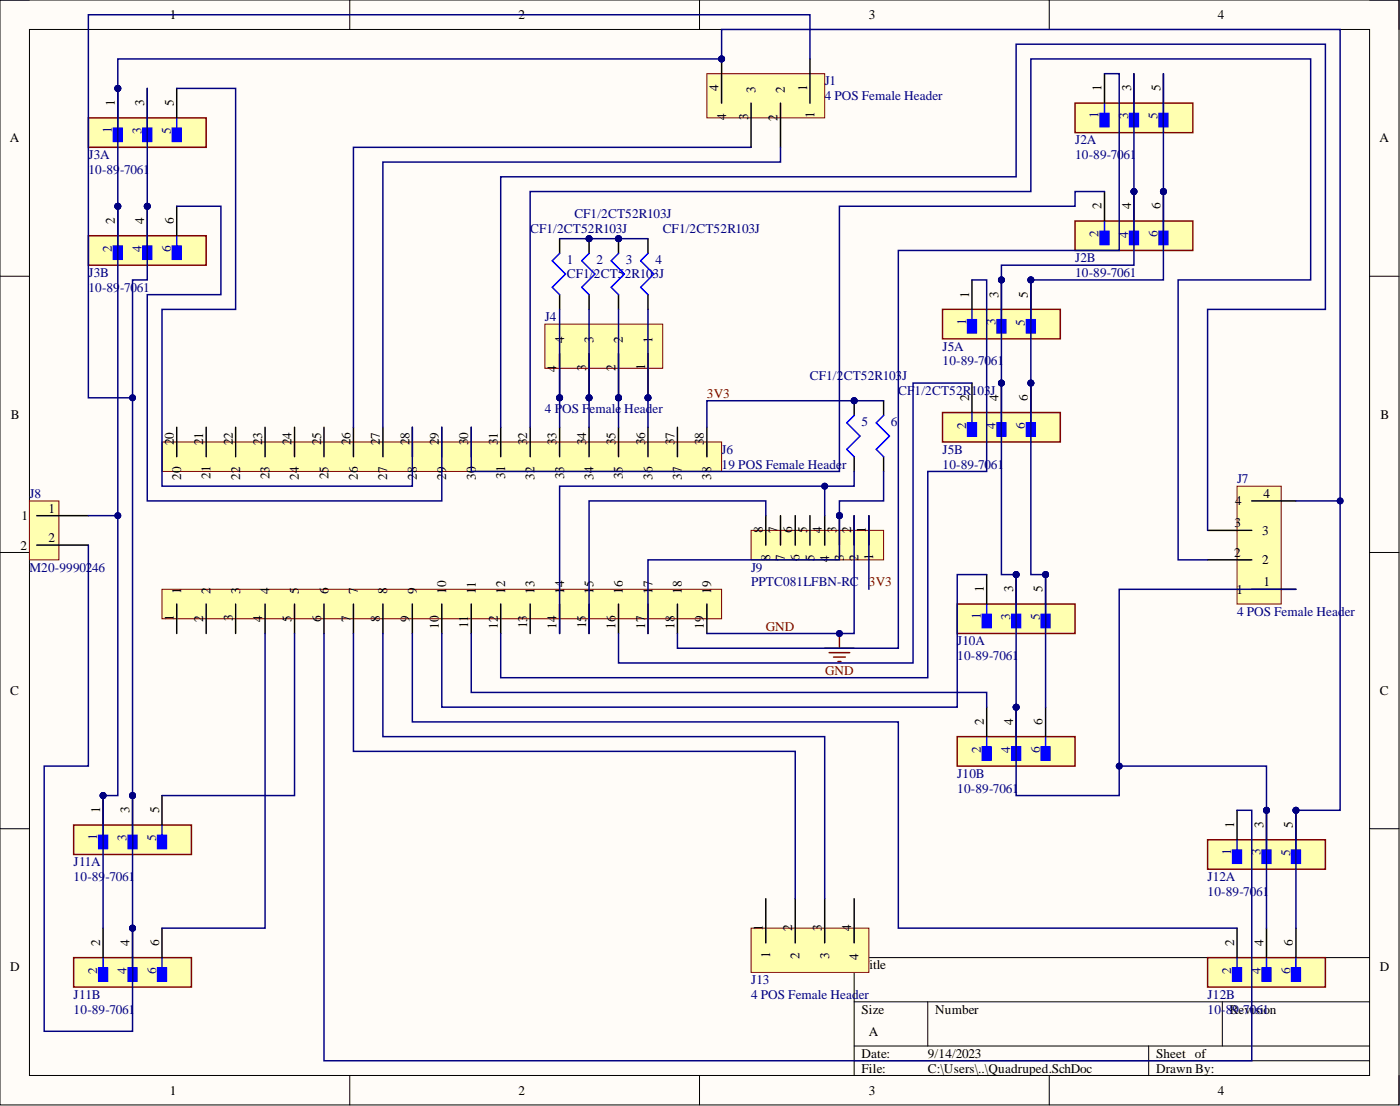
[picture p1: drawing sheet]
<svg xmlns="http://www.w3.org/2000/svg" width="241mm" height="190mm" viewBox="0 0 241 190" stroke-linecap="round" stroke-linejoin="round" font-family="sans-serif">
<defs><g id="words">
<g font-size="2.3">
<text x="29.3" y="3.3">1</text>
<text x="89.3" y="3.3">2</text>
<text x="149.8" y="3.3">3</text>
<text x="209.9" y="3.3">4</text>
<text x="123.9" y="15.7" transform="rotate(-90 123.9 15.7)">4</text>
<text x="130.2" y="16" transform="rotate(-90 130.2 16)">3</text>
<text x="135.3" y="16" transform="rotate(-90 135.3 16)">2</text>
<text x="139.1" y="15.7" transform="rotate(-90 139.1 15.7)">1</text>
<text x="189.9" y="15.7" transform="rotate(-90 189.9 15.7)">1</text>
<text x="194.9" y="15.7" transform="rotate(-90 194.9 15.7)">3</text>
<text x="200" y="15.7" transform="rotate(-90 200 15.7)">5</text>
<text x="19.8" y="18.3" transform="rotate(-90 19.8 18.3)">1</text>
<text x="24.9" y="18.3" transform="rotate(-90 24.9 18.3)">3</text>
<text x="30" y="18.3" transform="rotate(-90 30 18.3)">5</text>
<text x="125.1" y="20.6" transform="rotate(-90 125.1 20.6)">4</text>
<text x="128.9" y="20.7" transform="rotate(-90 128.9 20.7)">3</text>
<text x="134" y="20.8" transform="rotate(-90 134 20.8)">2</text>
<text x="140.4" y="20.4" transform="rotate(-90 140.4 20.4)">1</text>
<text x="1.7" y="24.5">A</text>
<text x="237.7" y="24.5">A</text>
<text x="19.8" y="38.6" transform="rotate(-90 19.8 38.6)">2</text>
<text x="24.9" y="38.6" transform="rotate(-90 24.9 38.6)">4</text>
<text x="30" y="38.6" transform="rotate(-90 30 38.6)">6</text>
<text x="189.9" y="36" transform="rotate(-90 189.9 36)">2</text>
<text x="194.9" y="36" transform="rotate(-90 194.9 36)">4</text>
<text x="200" y="36" transform="rotate(-90 200 36)">6</text>
<text x="167" y="51.3" transform="rotate(-90 167 51.3)">1</text>
<text x="172.1" y="51.3" transform="rotate(-90 172.1 51.3)">3</text>
<text x="177.2" y="51.3" transform="rotate(-90 177.2 51.3)">5</text>
<text x="97.2" y="59.1" transform="rotate(-90 97.2 59.1)">4</text>
<text x="102.3" y="59.1" transform="rotate(-90 102.3 59.1)">3</text>
<text x="107.4" y="59.1" transform="rotate(-90 107.4 59.1)">2</text>
<text x="112.4" y="59.1" transform="rotate(-90 112.4 59.1)">1</text>
<text x="95.9" y="64" transform="rotate(-90 95.9 64)">4</text>
<text x="101" y="63.9" transform="rotate(-90 101 63.9)">3</text>
<text x="106.1" y="63.9" transform="rotate(-90 106.1 63.9)">2</text>
<text x="111.2" y="63.8" transform="rotate(-90 111.2 63.8)">1</text>
<text x="167" y="69" transform="rotate(-90 167 69)">2</text>
<text x="172.1" y="69" transform="rotate(-90 172.1 69)">4</text>
<text x="177.2" y="69" transform="rotate(-90 177.2 69)">6</text>
<text x="1.9" y="72.2">B</text>
<text x="30" y="76.6" transform="rotate(-90 30 76.6)">2</text>
<text x="30" y="75.5" transform="rotate(-90 30 75.5)">0</text>
<text x="35" y="76.6" transform="rotate(-90 35 76.6)">2</text>
<text x="35" y="75.5" transform="rotate(-90 35 75.5)">1</text>
<text x="40.1" y="76.6" transform="rotate(-90 40.1 76.6)">2</text>
<text x="40.1" y="75.5" transform="rotate(-90 40.1 75.5)">2</text>
<text x="45.2" y="76.6" transform="rotate(-90 45.2 76.6)">2</text>
<text x="45.2" y="75.5" transform="rotate(-90 45.2 75.5)">3</text>
<text x="50.3" y="76.6" transform="rotate(-90 50.3 76.6)">2</text>
<text x="50.3" y="75.5" transform="rotate(-90 50.3 75.5)">4</text>
<text x="55.3" y="76.6" transform="rotate(-90 55.3 76.6)">2</text>
<text x="55.3" y="75.5" transform="rotate(-90 55.3 75.5)">5</text>
<text x="60.4" y="76.6" transform="rotate(-90 60.4 76.6)">2</text>
<text x="60.4" y="75.5" transform="rotate(-90 60.4 75.5)">6</text>
<text x="65.5" y="76.6" transform="rotate(-90 65.5 76.6)">2</text>
<text x="65.5" y="75.5" transform="rotate(-90 65.5 75.5)">7</text>
<text x="70.6" y="76.6" transform="rotate(-90 70.6 76.6)">2</text>
<text x="70.6" y="75.5" transform="rotate(-90 70.6 75.5)">8</text>
<text x="75.6" y="76.6" transform="rotate(-90 75.6 76.6)">2</text>
<text x="75.6" y="75.5" transform="rotate(-90 75.6 75.5)">9</text>
<text x="80.7" y="76.6" transform="rotate(-90 80.7 76.6)">3</text>
<text x="80.7" y="75.5" transform="rotate(-90 80.7 75.5)">0</text>
<text x="85.8" y="76.6" transform="rotate(-90 85.8 76.6)">3</text>
<text x="85.8" y="75.5" transform="rotate(-90 85.8 75.5)">1</text>
<text x="90.9" y="76.6" transform="rotate(-90 90.9 76.6)">3</text>
<text x="90.9" y="75.5" transform="rotate(-90 90.9 75.5)">2</text>
<text x="95.9" y="76.6" transform="rotate(-90 95.9 76.6)">3</text>
<text x="95.9" y="75.5" transform="rotate(-90 95.9 75.5)">3</text>
<text x="101" y="76.6" transform="rotate(-90 101 76.6)">3</text>
<text x="101" y="75.5" transform="rotate(-90 101 75.5)">4</text>
<text x="106.1" y="76.6" transform="rotate(-90 106.1 76.6)">3</text>
<text x="106.1" y="75.5" transform="rotate(-90 106.1 75.5)">5</text>
<text x="111.2" y="76.6" transform="rotate(-90 111.2 76.6)">3</text>
<text x="111.2" y="75.5" transform="rotate(-90 111.2 75.5)">6</text>
<text x="116.3" y="76.6" transform="rotate(-90 116.3 76.6)">3</text>
<text x="116.3" y="75.5" transform="rotate(-90 116.3 75.5)">7</text>
<text x="121.3" y="76.6" transform="rotate(-90 121.3 76.6)">3</text>
<text x="121.3" y="75.5" transform="rotate(-90 121.3 75.5)">8</text>
<text x="237.9" y="72.2">B</text>
<text x="31.2" y="82.6" transform="rotate(-90 31.2 82.6)">20</text>
<text x="36.3" y="82.5" transform="rotate(-90 36.3 82.5)">21</text>
<text x="41.4" y="82.6" transform="rotate(-90 41.4 82.6)">22</text>
<text x="46.4" y="82.6" transform="rotate(-90 46.4 82.6)">23</text>
<text x="51.5" y="82.6" transform="rotate(-90 51.5 82.6)">24</text>
<text x="56.6" y="82.6" transform="rotate(-90 56.6 82.6)">25</text>
<text x="61.7" y="82.6" transform="rotate(-90 61.7 82.6)">26</text>
<text x="66.8" y="82.6" transform="rotate(-90 66.8 82.6)">27</text>
<text x="71.8" y="82.6" transform="rotate(-90 71.8 82.6)">28</text>
<text x="76.9" y="82.6" transform="rotate(-90 76.9 82.6)">29</text>
<text x="82" y="82.6" transform="rotate(-90 82 82.6)">30</text>
<text x="87.1" y="82.5" transform="rotate(-90 87.1 82.5)">31</text>
<text x="92.1" y="82.6" transform="rotate(-90 92.1 82.6)">32</text>
<text x="97.2" y="82.6" transform="rotate(-90 97.2 82.6)">33</text>
<text x="102.3" y="82.6" transform="rotate(-90 102.3 82.6)">34</text>
<text x="107.4" y="82.6" transform="rotate(-90 107.4 82.6)">35</text>
<text x="112.4" y="82.6" transform="rotate(-90 112.4 82.6)">36</text>
<text x="117.5" y="82.6" transform="rotate(-90 117.5 82.6)">37</text>
<text x="122.6" y="82.6" transform="rotate(-90 122.6 82.6)">38</text>
<text x="3.7" y="89.6">1</text>
<text x="8.4" y="88.3">1</text>
<text x="212.9" y="87">4</text>
<text x="217.8" y="85.8">4</text>
<text x="3.6" y="94.7">2</text>
<text x="8.4" y="93.4">2</text>
<text x="131.5" y="91.9" transform="rotate(-90 131.5 91.9)">8</text>
<text x="134" y="91.9" transform="rotate(-90 134 91.9)">7</text>
<text x="136.6" y="91.9" transform="rotate(-90 136.6 91.9)">6</text>
<text x="139.1" y="91.9" transform="rotate(-90 139.1 91.9)">5</text>
<text x="141.6" y="91.9" transform="rotate(-90 141.6 91.9)">4</text>
<text x="144.2" y="91.9" transform="rotate(-90 144.2 91.9)">3</text>
<text x="146.7" y="91.9" transform="rotate(-90 146.7 91.9)">2</text>
<text x="149.2" y="91.9" transform="rotate(-90 149.2 91.9)">1</text>
<text x="212.7" y="95.9">2</text>
<text x="212.8" y="90.8">3</text>
<text x="217.5" y="92.1">3</text>
<text x="76.9" y="101.2" transform="rotate(-90 76.9 101.2)">0</text>
<text x="82" y="101.3" transform="rotate(-90 82 101.3)">1</text>
<text x="87.1" y="101.2" transform="rotate(-90 87.1 101.2)">2</text>
<text x="92.1" y="101.2" transform="rotate(-90 92.1 101.2)">3</text>
<text x="97.2" y="101.2" transform="rotate(-90 97.2 101.2)">4</text>
<text x="102.3" y="101.2" transform="rotate(-90 102.3 101.2)">5</text>
<text x="107.4" y="101.2" transform="rotate(-90 107.4 101.2)">6</text>
<text x="112.4" y="101.2" transform="rotate(-90 112.4 101.2)">7</text>
<text x="117.5" y="101.2" transform="rotate(-90 117.5 101.2)">8</text>
<text x="122.6" y="101.2" transform="rotate(-90 122.6 101.2)">9</text>
<text x="132.7" y="96.7" transform="rotate(-90 132.7 96.7)">8</text>
<text x="135.3" y="96.7" transform="rotate(-90 135.3 96.7)">7</text>
<text x="137.8" y="96.7" transform="rotate(-90 137.8 96.7)">6</text>
<text x="140.4" y="96.7" transform="rotate(-90 140.4 96.7)">5</text>
<text x="142.9" y="96.8" transform="rotate(-90 142.9 96.8)">4</text>
<text x="145.4" y="96.6" transform="rotate(-90 145.4 96.6)">3</text>
<text x="148" y="96.7" transform="rotate(-90 148 96.7)">2</text>
<text x="150.5" y="96.5" transform="rotate(-90 150.5 96.5)">1</text>
<text x="217.5" y="97.2">2</text>
<text x="217.8" y="101">1</text>
<text x="30" y="106.9" transform="rotate(-90 30 106.9)">1</text>
<text x="31.2" y="102.3" transform="rotate(-90 31.2 102.3)">1</text>
<text x="35" y="107.1" transform="rotate(-90 35 107.1)">2</text>
<text x="36.3" y="102.3" transform="rotate(-90 36.3 102.3)">2</text>
<text x="40.1" y="107" transform="rotate(-90 40.1 107)">3</text>
<text x="41.4" y="102.3" transform="rotate(-90 41.4 102.3)">3</text>
<text x="45.2" y="107.2" transform="rotate(-90 45.2 107.2)">4</text>
<text x="46.4" y="102.3" transform="rotate(-90 46.4 102.3)">4</text>
<text x="50.3" y="107.1" transform="rotate(-90 50.3 107.1)">5</text>
<text x="51.5" y="102.3" transform="rotate(-90 51.5 102.3)">5</text>
<text x="55.3" y="107.1" transform="rotate(-90 55.3 107.1)">6</text>
<text x="56.6" y="102.3" transform="rotate(-90 56.6 102.3)">6</text>
<text x="60.4" y="107.1" transform="rotate(-90 60.4 107.1)">7</text>
<text x="61.7" y="102.3" transform="rotate(-90 61.7 102.3)">7</text>
<text x="65.5" y="107.1" transform="rotate(-90 65.5 107.1)">8</text>
<text x="66.8" y="102.3" transform="rotate(-90 66.8 102.3)">8</text>
<text x="70.6" y="107.1" transform="rotate(-90 70.6 107.1)">9</text>
<text x="71.8" y="102.3" transform="rotate(-90 71.8 102.3)">9</text>
<text x="76.9" y="102.3" transform="rotate(-90 76.9 102.3)">1</text>
<text x="82" y="102.3" transform="rotate(-90 82 102.3)">1</text>
<text x="87.1" y="102.3" transform="rotate(-90 87.1 102.3)">1</text>
<text x="92.1" y="102.3" transform="rotate(-90 92.1 102.3)">1</text>
<text x="97.2" y="102.3" transform="rotate(-90 97.2 102.3)">1</text>
<text x="102.3" y="102.3" transform="rotate(-90 102.3 102.3)">1</text>
<text x="107.4" y="102.3" transform="rotate(-90 107.4 102.3)">1</text>
<text x="112.4" y="102.3" transform="rotate(-90 112.4 102.3)">1</text>
<text x="117.5" y="102.3" transform="rotate(-90 117.5 102.3)">1</text>
<text x="122.6" y="102.3" transform="rotate(-90 122.6 102.3)">1</text>
<text x="169.6" y="102" transform="rotate(-90 169.6 102)">1</text>
<text x="174.6" y="102" transform="rotate(-90 174.6 102)">3</text>
<text x="179.7" y="102" transform="rotate(-90 179.7 102)">5</text>
<text x="213.1" y="102.3">1</text>
<text x="75.6" y="108.3" transform="rotate(-90 75.6 108.3)">10</text>
<text x="80.7" y="108.1" transform="rotate(-90 80.7 108.1)">11</text>
<text x="85.8" y="108.3" transform="rotate(-90 85.8 108.3)">12</text>
<text x="90.9" y="108.2" transform="rotate(-90 90.9 108.2)">13</text>
<text x="95.9" y="108.3" transform="rotate(-90 95.9 108.3)">14</text>
<text x="101" y="108.2" transform="rotate(-90 101 108.2)">15</text>
<text x="106.1" y="108.3" transform="rotate(-90 106.1 108.3)">16</text>
<text x="111.2" y="108.3" transform="rotate(-90 111.2 108.3)">17</text>
<text x="116.3" y="108.3" transform="rotate(-90 116.3 108.3)">18</text>
<text x="121.3" y="108.3" transform="rotate(-90 121.3 108.3)">19</text>
<text x="1.8" y="119.7">C</text>
<text x="237.8" y="119.7">C</text>
<text x="169.6" y="124.8" transform="rotate(-90 169.6 124.8)">2</text>
<text x="174.6" y="124.8" transform="rotate(-90 174.6 124.8)">4</text>
<text x="179.7" y="124.8" transform="rotate(-90 179.7 124.8)">6</text>
<text x="17.3" y="140.1" transform="rotate(-90 17.3 140.1)">1</text>
<text x="22.3" y="140.1" transform="rotate(-90 22.3 140.1)">3</text>
<text x="27.4" y="140.1" transform="rotate(-90 27.4 140.1)">5</text>
<text x="212.7" y="142.6" transform="rotate(-90 212.7 142.6)">1</text>
<text x="217.8" y="142.6" transform="rotate(-90 217.8 142.6)">3</text>
<text x="222.9" y="142.6" transform="rotate(-90 222.9 142.6)">5</text>
<text x="131.5" y="160.4" transform="rotate(-90 131.5 160.4)">1</text>
<text x="136.6" y="160.4" transform="rotate(-90 136.6 160.4)">2</text>
<text x="141.6" y="160.4" transform="rotate(-90 141.6 160.4)">3</text>
<text x="146.7" y="160.4" transform="rotate(-90 146.7 160.4)">4</text>
<text x="1.8" y="167.3">D</text>
<text x="17.3" y="162.9" transform="rotate(-90 17.3 162.9)">2</text>
<text x="22.3" y="162.9" transform="rotate(-90 22.3 162.9)">4</text>
<text x="27.4" y="162.9" transform="rotate(-90 27.4 162.9)">6</text>
<text x="132.7" y="165" transform="rotate(-90 132.7 165)">1</text>
<text x="137.8" y="165.2" transform="rotate(-90 137.8 165.2)">2</text>
<text x="142.9" y="165.1" transform="rotate(-90 142.9 165.1)">3</text>
<text x="148" y="165.3" transform="rotate(-90 148 165.3)">4</text>
<text x="148.5" y="167">T</text>
<text x="149.8" y="167">itle</text>
<text x="212.7" y="162.9" transform="rotate(-90 212.7 162.9)">2</text>
<text x="217.8" y="162.9" transform="rotate(-90 217.8 162.9)">4</text>
<text x="222.9" y="162.9" transform="rotate(-90 222.9 162.9)">6</text>
<text x="237.8" y="167.3">D</text>
<text x="148.5" y="174.6">Size</text>
<text x="149.8" y="178.4">A</text>
<text x="161.2" y="174.6">Number</text>
<text x="148.5" y="182.2">Date:</text>
<text x="148.5" y="184.7">File:</text>
<text x="159.9" y="182.2">9/14/2023</text>
<text x="159.9" y="184.7">C:\Users\..\Quadruped.SchDoc</text>
<text x="199.3" y="182.2">Sheet of</text>
<text x="199.3" y="184.7">Drawn By:</text>
<text x="29.3" y="188.5">1</text>
<text x="89.3" y="188.5">2</text>
<text x="149.8" y="188.5">3</text>
<text x="209.9" y="188.5">4</text>
</g>
<g font-size="2.3" fill="#000080">
<text x="142.1" y="14.7">J1</text>
<text x="142.1" y="17.3">4 POS Female Header</text>
<text x="19.3" y="22.9" transform="rotate(-90 19.3 22.9)">1</text>
<text x="24.4" y="23" transform="rotate(-90 24.4 23)">3</text>
<text x="29.4" y="23.1" transform="rotate(-90 29.4 23.1)">5</text>
<text x="189.4" y="20.4" transform="rotate(-90 189.4 20.4)">1</text>
<text x="194.4" y="20.5" transform="rotate(-90 194.4 20.5)">3</text>
<text x="199.5" y="20.6" transform="rotate(-90 199.5 20.6)">5</text>
<text x="15.2" y="27.4">J3A</text>
<text x="15.2" y="29.9">10-89</text>
<text x="20.7" y="29.9">-7061</text>
<text x="185.3" y="24.9">J2A</text>
<text x="185.3" y="27.4">10-89-7061</text>
<text x="91.4" y="40.1">CF1/2CT52R103J</text>
<text x="99" y="37.6">CF1/2CT52R103J</text>
<text x="114.2" y="40.1">CF1/2CT52R103J</text>
<text x="189.4" y="40.9" transform="rotate(-90 189.4 40.9)">2</text>
<text x="194.4" y="40.9" transform="rotate(-90 194.4 40.9)">4</text>
<text x="199.5" y="40.9" transform="rotate(-90 199.5 40.9)">6</text>
<text x="15.2" y="47.7">J3B</text>
<text x="19.3" y="43.4" transform="rotate(-90 19.3 43.4)">2</text>
<text x="24.4" y="43.5" transform="rotate(-90 24.4 43.5)">4</text>
<text x="29.4" y="43.4" transform="rotate(-90 29.4 43.4)">6</text>
<text x="97.7" y="45.4">1</text>
<text x="97.7" y="48">CF1/2CT52R103J</text>
<text x="102.8" y="45.4">2</text>
<text x="107.9" y="45.4">3</text>
<text x="113" y="45.4">4</text>
<text x="185.3" y="45.2">J2B</text>
<text x="185.3" y="47.7">10-89-7061</text>
<text x="15.2" y="50.2">10-89</text>
<text x="20.7" y="50.2">-7061</text>
<text x="93.9" y="55.3">J4</text>
<text x="166.5" y="55.9" transform="rotate(-90 166.5 55.9)">1</text>
<text x="171.6" y="56" transform="rotate(-90 171.6 56)">3</text>
<text x="176.7" y="56.1" transform="rotate(-90 176.7 56.1)">5</text>
<text x="139.6" y="65.5">CF1/2CT52R103</text>
<text x="155.5" y="65.5">J</text>
<text x="162.4" y="60.4">J5A</text>
<text x="162.4" y="62.9">10-89-7061</text>
<text x="93.9" y="71.1">4 POS Female</text>
<text x="107.6" y="71.1">Header</text>
<text x="154.8" y="68">CF1/2CT52R103</text>
<text x="170.7" y="68">J</text>
<text x="148.5" y="73.3">5</text>
<text x="153.6" y="73.3">6</text>
<text x="166.5" y="73.8" transform="rotate(-90 166.5 73.8)">2</text>
<text x="171.6" y="73.9" transform="rotate(-90 171.6 73.9)">4</text>
<text x="176.7" y="73.8" transform="rotate(-90 176.7 73.8)">6</text>
<text x="124.4" y="78.2">J6</text>
<text x="124.4" y="80.7">19 POS Female Header</text>
<text x="162.4" y="78.2">J5B</text>
<text x="162.4" y="80.7">10-89-7061</text>
<text x="213.2" y="83.2">J7</text>
<text x="5.1" y="85.8">J8</text>
<text x="5.1" y="98.5">M20-9990246</text>
<text x="129.5" y="98.5">J9</text>
<text x="129.5" y="101">PPTC081LFBN-RC</text>
<text x="169" y="106.7" transform="rotate(-90 169 106.7)">1</text>
<text x="174.1" y="106.7" transform="rotate(-90 174.1 106.7)">3</text>
<text x="179.2" y="106.8" transform="rotate(-90 179.2 106.8)">5</text>
<text x="213.2" y="106.1">4 POS Female Header</text>
<text x="165" y="111.1">J10A</text>
<text x="165" y="113.7">10-89-7061</text>
<text x="169" y="129.7" transform="rotate(-90 169 129.7)">2</text>
<text x="174.1" y="129.8" transform="rotate(-90 174.1 129.8)">4</text>
<text x="179.2" y="129.7" transform="rotate(-90 179.2 129.7)">6</text>
<text x="165" y="134">J10B</text>
<text x="165" y="136.5">10-89-7061</text>
<text x="12.7" y="149.2">J11A</text>
<text x="16.8" y="144.7" transform="rotate(-90 16.8 144.7)">1</text>
<text x="21.8" y="144.8" transform="rotate(-90 21.8 144.8)">3</text>
<text x="26.9" y="144.9" transform="rotate(-90 26.9 144.9)">5</text>
<text x="212.2" y="147.3" transform="rotate(-90 212.2 147.3)">1</text>
<text x="217.3" y="147.3" transform="rotate(-90 217.3 147.3)">3</text>
<text x="222.3" y="147.4" transform="rotate(-90 222.3 147.4)">5</text>
<text x="12.7" y="151.7">10-89</text>
<text x="18.2" y="151.7">-7061</text>
<text x="208.1" y="151.7">J12A</text>
<text x="208.1" y="154.3">10-89-7061</text>
<text x="16.8" y="167.7" transform="rotate(-90 16.8 167.7)">2</text>
<text x="21.8" y="167.8" transform="rotate(-90 21.8 167.8)">4</text>
<text x="26.9" y="167.7" transform="rotate(-90 26.9 167.7)">6</text>
<text x="212.2" y="167.7" transform="rotate(-90 212.2 167.7)">2</text>
<text x="217.3" y="167.8" transform="rotate(-90 217.3 167.8)">4</text>
<text x="222.3" y="167.7" transform="rotate(-90 222.3 167.7)">6</text>
<text x="12.7" y="172">J11B</text>
<text x="129.5" y="169.5">J13</text>
<text x="129.5" y="172">4 POS Female Header</text>
<text x="208.1" y="172">J12B</text>
<text x="12.7" y="174.6">10-89-7061</text>
<text x="208.1" y="174.6">10-8Revi</text>
<text x="212.4" y="174.6">9-70s6i1on</text>
</g>
<g font-size="2.3" fill="#800000">
<text x="121.8" y="68.5">3V3</text>
<text x="149.8" y="101">3V3</text>
<text x="132" y="108.6">GND</text>
<text x="142.2" y="116.2">GND</text>
</g>
</g></defs>
<path d="M0 0h241.1v190.3h-241.1z" fill-rule="evenodd" fill="#fffcf8"/>
<path d="M0 0h241.1v190.3h-241.1z" fill="none" stroke="#000" stroke-width=".17"/>
<path d="M5.1 5.1h231v180.1h-231z" fill-rule="evenodd" fill="#fffcf8"/>
<g fill="none" stroke="#000" stroke-width=".17">
<path d="M0 0h5.1M5.1 5.1h231v180.1h-231zM60.3 0v5.1M120.6 0v5.1M180.8 0v5.1M236.1 0h5v5.1M0 47.6h5.1M236.1 47.6h5M0 95.2h5.1M236.1 95.2h5M0 142.7h5.1M236.1 142.7h5"/>
<path d="M147.2 172.6h88.9M159.9 172.6v7.6M210.7 172.6v7.6M236.1 164.9h-88.9v20.3M60.3 185.2v5.1M120.6 185.2v5.1M147.2 180.2h88.9M147.2 182.7h88.9M180.8 185.2v5.1M198 180.2v5M241.1 185.2v5.1"/>
</g>
<path d="M129.5 159.9h20.3v7.6h-20.3z" fill-rule="evenodd" fill="#ffffb0"/>
<path d="M129.5 159.9h20.3v7.6h-20.3z" fill="none" stroke="#800000" stroke-width=".17"/>
<path d="M132 154.8v7.6M137.1 154.8v7.6M142.1 154.8v7.6M147.2 154.8v7.6" fill="none" stroke="#000" stroke-width=".25"/>
<path d="M27.9 101.5h96.5v5.1h-96.5z" fill-rule="evenodd" fill="#ffffb0"/>
<path d="M27.9 101.5h96.5v5.1h-96.5z" fill="none" stroke="#800000" stroke-width=".17"/>
<g fill="none" stroke="#000" stroke-width=".25">
<path d="M30.5 104v5.1M35.5 104v5.1M40.6 104v5.1M45.7 104v5.1M50.8 104v5.1M55.8 104v5.1M60.9 104v5.1M66 104v5.1M71.1 104v5.1M76.1 104v5.1M81.2 104v5.1M86.3 104v5.1"/>
<path d="M91.4 104v5.1M96.5 104v5.1M101.5 104v5.1M106.6 104v5.1M111.7 104v5.1M116.8 104v5.1M121.8 104v5.1"/>
</g>
<path d="M27.9 76.1h96.5v5.1h-96.5z" fill-rule="evenodd" fill="#ffffb0"/>
<path d="M27.9 76.1h96.5v5.1h-96.5z" fill="none" stroke="#800000" stroke-width=".17"/>
<g fill="none" stroke="#000" stroke-width=".25">
<path d="M30.5 73.6v5.1M35.5 73.6v5.1M40.6 73.6v5.1M45.7 73.6v5.1M50.8 73.6v5.1M55.8 73.6v5.1M60.9 73.6v5.1M66 73.6v5.1M71.1 73.6v5.1M76.1 73.6v5.1M81.2 73.6v5.1M86.3 73.6v5.1"/>
<path d="M91.4 73.6v5.1M96.5 73.6v5.1M101.5 73.6v5.1M106.6 73.6v5.1M111.7 73.6v5.1M116.8 73.6v5.1M121.8 73.6v5.1"/>
</g>
<path d="M213.2 83.7h7.6v20.3h-7.6z" fill-rule="evenodd" fill="#ffffb0"/>
<path d="M213.2 83.7h7.6v20.3h-7.6z" fill="none" stroke="#800000" stroke-width=".17"/>
<path d="M208.1 96.4h7.7M208.1 91.4h7.7M215.8 86.3h7.6M215.8 101.5h7.6" fill="none" stroke="#000" stroke-width=".25"/>
<circle cx="124.4" cy="10.2" r=".51" fill="#000080"/>
<circle cx="124.4" cy="10.2" r=".51" fill="none" stroke="#000080" stroke-width=".17"/>
<path d="M121.8 12.7h20.3v7.6h-20.3z" fill-rule="evenodd" fill="#ffffb0"/>
<path d="M121.8 12.7h20.3v7.6h-20.3z" fill="none" stroke="#800000" stroke-width=".17"/>
<path d="M124.4 10.2v7.6M129.5 17.8v7.6M134.5 17.8v7.6M139.6 10.2v7.6" fill="none" stroke="#000" stroke-width=".25"/>
<circle cx="124.4" cy="10.2" r=".51" fill="#000080"/>
<circle cx="124.4" cy="10.2" r=".51" fill="none" stroke="#000080" stroke-width=".17"/>
<circle cx="111.7" cy="68.5" r=".51" fill="#000080"/>
<circle cx="111.7" cy="68.5" r=".51" fill="none" stroke="#000080" stroke-width=".17"/>
<circle cx="106.6" cy="68.5" r=".51" fill="#000080"/>
<circle cx="106.6" cy="68.5" r=".51" fill="none" stroke="#000080" stroke-width=".17"/>
<circle cx="101.5" cy="68.5" r=".51" fill="#000080"/>
<circle cx="101.5" cy="68.5" r=".51" fill="none" stroke="#000080" stroke-width=".17"/>
<circle cx="96.5" cy="68.5" r=".51" fill="#000080"/>
<circle cx="96.5" cy="68.5" r=".51" fill="none" stroke="#000080" stroke-width=".17"/>
<path d="M93.9 55.8h20.3v7.6h-20.3z" fill-rule="evenodd" fill="#ffffb0"/>
<path d="M93.9 55.8h20.3v7.6h-20.3z" fill="none" stroke="#800000" stroke-width=".17"/>
<path d="M111.7 60.9v7.6" fill="none" stroke="#000" stroke-width=".25"/>
<circle cx="111.7" cy="68.5" r=".51" fill="#000080"/>
<circle cx="111.7" cy="68.5" r=".51" fill="none" stroke="#000080" stroke-width=".17"/>
<path d="M106.6 60.9v7.6" fill="none" stroke="#000" stroke-width=".25"/>
<circle cx="106.6" cy="68.5" r=".51" fill="#000080"/>
<circle cx="106.6" cy="68.5" r=".51" fill="none" stroke="#000080" stroke-width=".17"/>
<path d="M101.5 60.9v7.6" fill="none" stroke="#000" stroke-width=".25"/>
<circle cx="101.5" cy="68.5" r=".51" fill="#000080"/>
<circle cx="101.5" cy="68.5" r=".51" fill="none" stroke="#000080" stroke-width=".17"/>
<path d="M96.5 60.9v7.6" fill="none" stroke="#000" stroke-width=".25"/>
<circle cx="96.5" cy="68.5" r=".51" fill="#000080"/>
<circle cx="96.5" cy="68.5" r=".51" fill="none" stroke="#000080" stroke-width=".17"/>
<path d="M96.5 41.1v2.5M96.5 50.8v2.5" fill="none" stroke="#000" stroke-width=".25"/>
<path d="M96.5 43.6l-1.3 1.3 2.3 2.3-2.3 2.3 1.3 1.3" fill="none" stroke="#00f" stroke-width=".25"/>
<circle cx="101.5" cy="41.1" r=".51" fill="#000080"/>
<circle cx="101.5" cy="41.1" r=".51" fill="none" stroke="#000080" stroke-width=".17"/>
<path d="M101.5 41.1v2.5M101.5 50.8v2.5" fill="none" stroke="#000" stroke-width=".25"/>
<circle cx="101.5" cy="41.1" r=".51" fill="#000080"/>
<circle cx="101.5" cy="41.1" r=".51" fill="none" stroke="#000080" stroke-width=".17"/>
<path d="M101.5 43.6l-1.2 1.3 2.2 2.3-2.2 2.3 1.2 1.3" fill="none" stroke="#00f" stroke-width=".25"/>
<circle cx="106.6" cy="41.1" r=".51" fill="#000080"/>
<circle cx="106.6" cy="41.1" r=".51" fill="none" stroke="#000080" stroke-width=".17"/>
<path d="M106.6 41.1v2.5M106.6 50.8v2.5" fill="none" stroke="#000" stroke-width=".25"/>
<circle cx="106.6" cy="41.1" r=".51" fill="#000080"/>
<circle cx="106.6" cy="41.1" r=".51" fill="none" stroke="#000080" stroke-width=".17"/>
<path d="M106.6 43.6l-1.3 1.3 2.3 2.3-2.3 2.3 1.3 1.3M111.7 43.6l-1.3 1.3 2.3 2.3-2.3 2.3 1.3 1.3" fill="none" stroke="#00f" stroke-width=".25"/>
<path d="M111.7 41.1v2.5M111.7 50.8v2.5" fill="none" stroke="#000" stroke-width=".25"/>
<circle cx="172.6" cy="48.2" r=".51" fill="#000080"/>
<circle cx="172.6" cy="48.2" r=".51" fill="none" stroke="#000080" stroke-width=".17"/>
<circle cx="177.7" cy="48.2" r=".51" fill="#000080"/>
<circle cx="177.7" cy="48.2" r=".51" fill="none" stroke="#000080" stroke-width=".17"/>
<path d="M162.4 53.3h20.4v5.1h-20.4z" fill-rule="evenodd" fill="#ffffb0"/>
<path d="M162.4 53.3h20.4v5.1h-20.4z" fill="none" stroke="#800000" stroke-width=".25"/>
<path d="M166.8 55.1h1.5v2.3h-1.5z" fill-rule="evenodd" fill="#00f"/>
<path d="M166.8 55.1h1.5v2.3h-1.5zM167.5 53.3v1.8" fill="none" stroke="#00f" stroke-width=".25"/>
<path d="M171.8 55.1h1.6v2.3h-1.6z" fill-rule="evenodd" fill="#00f"/>
<path d="M171.8 55.1h1.6v2.3h-1.6zM172.6 53.3v1.8" fill="none" stroke="#00f" stroke-width=".25"/>
<path d="M176.9 55.1h1.5v2.3h-1.5z" fill-rule="evenodd" fill="#00f"/>
<path d="M176.9 55.1h1.5v2.3h-1.5zM177.7 53.3v1.8" fill="none" stroke="#00f" stroke-width=".25"/>
<path d="M167.5 48.2v5.1M172.6 48.2v5.1" fill="none" stroke="#000" stroke-width=".25"/>
<circle cx="172.6" cy="48.2" r=".51" fill="#000080"/>
<circle cx="172.6" cy="48.2" r=".51" fill="none" stroke="#000080" stroke-width=".17"/>
<path d="M177.7 48.2v5.1" fill="none" stroke="#000" stroke-width=".25"/>
<circle cx="177.7" cy="48.2" r=".51" fill="#000080"/>
<circle cx="177.7" cy="48.2" r=".51" fill="none" stroke="#000080" stroke-width=".17"/>
<circle cx="172.6" cy="66" r=".51" fill="#000080"/>
<circle cx="172.6" cy="66" r=".51" fill="none" stroke="#000080" stroke-width=".17"/>
<circle cx="177.7" cy="66" r=".51" fill="#000080"/>
<circle cx="177.7" cy="66" r=".51" fill="none" stroke="#000080" stroke-width=".17"/>
<path d="M162.4 71.1h20.4v5h-20.4z" fill-rule="evenodd" fill="#ffffb0"/>
<path d="M162.4 71.1h20.4v5h-20.4z" fill="none" stroke="#800000" stroke-width=".25"/>
<path d="M166.8 72.8h1.5v2.3h-1.5z" fill-rule="evenodd" fill="#00f"/>
<path d="M166.8 72.8h1.5v2.3h-1.5zM167.5 71.1v1.7" fill="none" stroke="#00f" stroke-width=".25"/>
<path d="M171.8 72.8h1.6v2.3h-1.6z" fill-rule="evenodd" fill="#00f"/>
<path d="M171.8 72.8h1.6v2.3h-1.6zM172.6 71.1v1.7" fill="none" stroke="#00f" stroke-width=".25"/>
<path d="M176.9 72.8h1.5v2.3h-1.5z" fill-rule="evenodd" fill="#00f"/>
<path d="M176.9 72.8h1.5v2.3h-1.5zM177.7 71.1v1.7" fill="none" stroke="#00f" stroke-width=".25"/>
<path d="M167.5 66v5.1M172.6 66v5.1" fill="none" stroke="#000" stroke-width=".25"/>
<circle cx="172.6" cy="66" r=".51" fill="#000080"/>
<circle cx="172.6" cy="66" r=".51" fill="none" stroke="#000080" stroke-width=".17"/>
<path d="M177.7 66v5.1" fill="none" stroke="#000" stroke-width=".25"/>
<circle cx="177.7" cy="66" r=".51" fill="#000080"/>
<circle cx="177.7" cy="66" r=".51" fill="none" stroke="#000080" stroke-width=".17"/>
<circle cx="175.1" cy="99" r=".51" fill="#000080"/>
<circle cx="175.1" cy="99" r=".51" fill="none" stroke="#000080" stroke-width=".17"/>
<circle cx="180.2" cy="99" r=".51" fill="#000080"/>
<circle cx="180.2" cy="99" r=".51" fill="none" stroke="#000080" stroke-width=".17"/>
<path d="M165 104h20.3v5.1h-20.3z" fill-rule="evenodd" fill="#ffffb0"/>
<path d="M165 104h20.3v5.1h-20.3z" fill="none" stroke="#800000" stroke-width=".25"/>
<path d="M169.3 105.8h1.5v2.3h-1.5z" fill-rule="evenodd" fill="#00f"/>
<path d="M169.3 105.8h1.5v2.3h-1.5zM170.1 104v1.8" fill="none" stroke="#00f" stroke-width=".25"/>
<path d="M174.4 105.8h1.5v2.3h-1.5z" fill-rule="evenodd" fill="#00f"/>
<path d="M174.4 105.8h1.5v2.3h-1.5zM175.1 104v1.8" fill="none" stroke="#00f" stroke-width=".25"/>
<path d="M179.5 105.8h1.5v2.3h-1.5z" fill-rule="evenodd" fill="#00f"/>
<path d="M179.5 105.8h1.5v2.3h-1.5zM180.2 104v1.8" fill="none" stroke="#00f" stroke-width=".25"/>
<path d="M170.1 99v5M175.1 99v5" fill="none" stroke="#000" stroke-width=".25"/>
<circle cx="175.1" cy="99" r=".51" fill="#000080"/>
<circle cx="175.1" cy="99" r=".51" fill="none" stroke="#000080" stroke-width=".17"/>
<path d="M180.2 99v5" fill="none" stroke="#000" stroke-width=".25"/>
<circle cx="180.2" cy="99" r=".51" fill="#000080"/>
<circle cx="180.2" cy="99" r=".51" fill="none" stroke="#000080" stroke-width=".17"/>
<circle cx="175.1" cy="121.8" r=".51" fill="#000080"/>
<circle cx="175.1" cy="121.8" r=".51" fill="none" stroke="#000080" stroke-width=".17"/>
<path d="M165 126.9h20.3v5.1h-20.3z" fill-rule="evenodd" fill="#ffffb0"/>
<path d="M165 126.9h20.3v5.1h-20.3z" fill="none" stroke="#800000" stroke-width=".25"/>
<path d="M169.3 128.7h1.5v2.2h-1.5z" fill-rule="evenodd" fill="#00f"/>
<path d="M169.3 128.7h1.5v2.2h-1.5zM170.1 126.9v1.8" fill="none" stroke="#00f" stroke-width=".25"/>
<path d="M174.4 128.7h1.5v2.2h-1.5z" fill-rule="evenodd" fill="#00f"/>
<path d="M174.4 128.7h1.5v2.2h-1.5zM175.1 126.9v1.8" fill="none" stroke="#00f" stroke-width=".25"/>
<path d="M179.5 128.7h1.5v2.2h-1.5z" fill-rule="evenodd" fill="#00f"/>
<path d="M179.5 128.7h1.5v2.2h-1.5zM180.2 126.9v1.8" fill="none" stroke="#00f" stroke-width=".25"/>
<path d="M170.1 121.8v5.1M175.1 121.8v5.1" fill="none" stroke="#000" stroke-width=".25"/>
<circle cx="175.1" cy="121.8" r=".51" fill="#000080"/>
<circle cx="175.1" cy="121.8" r=".51" fill="none" stroke="#000080" stroke-width=".17"/>
<path d="M180.2 121.8v5.1" fill="none" stroke="#000" stroke-width=".25"/>
<circle cx="20.3" cy="15.2" r=".51" fill="#000080"/>
<circle cx="20.3" cy="15.2" r=".51" fill="none" stroke="#000080" stroke-width=".17"/>
<path d="M15.2 20.3h20.3v5.1h-20.3z" fill-rule="evenodd" fill="#ffffb0"/>
<path d="M15.2 20.3h20.3v5.1h-20.3z" fill="none" stroke="#800000" stroke-width=".25"/>
<path d="M19.5 22.1h1.6v2.3h-1.6z" fill-rule="evenodd" fill="#00f"/>
<path d="M19.5 22.1h1.6v2.3h-1.6zM20.3 20.3v1.8" fill="none" stroke="#00f" stroke-width=".25"/>
<path d="M24.6 22.1h1.5v2.3h-1.5z" fill-rule="evenodd" fill="#00f"/>
<path d="M24.6 22.1h1.5v2.3h-1.5zM25.4 20.3v1.8" fill="none" stroke="#00f" stroke-width=".25"/>
<path d="M29.7 22.1h1.5v2.3h-1.5z" fill-rule="evenodd" fill="#00f"/>
<path d="M29.7 22.1h1.5v2.3h-1.5zM30.5 20.3v1.8" fill="none" stroke="#00f" stroke-width=".25"/>
<path d="M20.3 15.2v5.1" fill="none" stroke="#000" stroke-width=".25"/>
<circle cx="20.3" cy="15.2" r=".51" fill="#000080"/>
<circle cx="20.3" cy="15.2" r=".51" fill="none" stroke="#000080" stroke-width=".17"/>
<path d="M25.4 15.2v5.1M30.5 15.2v5.1" fill="none" stroke="#000" stroke-width=".25"/>
<circle cx="17.8" cy="137" r=".51" fill="#000080"/>
<circle cx="17.8" cy="137" r=".51" fill="none" stroke="#000080" stroke-width=".17"/>
<circle cx="22.8" cy="137" r=".51" fill="#000080"/>
<circle cx="22.8" cy="137" r=".51" fill="none" stroke="#000080" stroke-width=".17"/>
<path d="M12.7 142.1h20.3v5.1h-20.3z" fill-rule="evenodd" fill="#ffffb0"/>
<path d="M12.7 142.1h20.3v5.1h-20.3z" fill="none" stroke="#800000" stroke-width=".25"/>
<path d="M17 143.9h1.5v2.3h-1.5z" fill-rule="evenodd" fill="#00f"/>
<path d="M17 143.9h1.5v2.3h-1.5zM17.8 142.1v1.8" fill="none" stroke="#00f" stroke-width=".25"/>
<path d="M22.1 143.9h1.5v2.3h-1.5z" fill-rule="evenodd" fill="#00f"/>
<path d="M22.1 143.9h1.5v2.3h-1.5zM22.8 142.1v1.8" fill="none" stroke="#00f" stroke-width=".25"/>
<path d="M27.2 143.9h1.5v2.3h-1.5z" fill-rule="evenodd" fill="#00f"/>
<path d="M27.2 143.9h1.5v2.3h-1.5zM27.9 142.1v1.8" fill="none" stroke="#00f" stroke-width=".25"/>
<path d="M17.8 137v5.1" fill="none" stroke="#000" stroke-width=".25"/>
<circle cx="17.8" cy="137" r=".51" fill="#000080"/>
<circle cx="17.8" cy="137" r=".51" fill="none" stroke="#000080" stroke-width=".17"/>
<path d="M22.8 137v5.1" fill="none" stroke="#000" stroke-width=".25"/>
<circle cx="22.8" cy="137" r=".51" fill="#000080"/>
<circle cx="22.8" cy="137" r=".51" fill="none" stroke="#000080" stroke-width=".17"/>
<path d="M27.9 137v5.1" fill="none" stroke="#000" stroke-width=".25"/>
<circle cx="22.8" cy="159.9" r=".51" fill="#000080"/>
<circle cx="22.8" cy="159.9" r=".51" fill="none" stroke="#000080" stroke-width=".17"/>
<path d="M12.7 164.9h20.3v5.1h-20.3z" fill-rule="evenodd" fill="#ffffb0"/>
<path d="M12.7 164.9h20.3v5.1h-20.3z" fill="none" stroke="#800000" stroke-width=".25"/>
<path d="M17 166.7h1.5v2.3h-1.5z" fill-rule="evenodd" fill="#00f"/>
<path d="M17 166.7h1.5v2.3h-1.5zM17.8 164.9v1.8" fill="none" stroke="#00f" stroke-width=".25"/>
<path d="M22.1 166.7h1.5v2.3h-1.5z" fill-rule="evenodd" fill="#00f"/>
<path d="M22.1 166.7h1.5v2.3h-1.5zM22.8 164.9v1.8" fill="none" stroke="#00f" stroke-width=".25"/>
<path d="M27.2 166.7h1.5v2.3h-1.5z" fill-rule="evenodd" fill="#00f"/>
<path d="M27.2 166.7h1.5v2.3h-1.5zM27.9 164.9v1.8" fill="none" stroke="#00f" stroke-width=".25"/>
<path d="M17.8 159.9v5M22.8 159.9v5" fill="none" stroke="#000" stroke-width=".25"/>
<circle cx="22.8" cy="159.9" r=".51" fill="#000080"/>
<circle cx="22.8" cy="159.9" r=".51" fill="none" stroke="#000080" stroke-width=".17"/>
<path d="M27.9 159.9v5" fill="none" stroke="#000" stroke-width=".25"/>
<circle cx="218.3" cy="139.6" r=".51" fill="#000080"/>
<circle cx="218.3" cy="139.6" r=".51" fill="none" stroke="#000080" stroke-width=".17"/>
<circle cx="223.4" cy="139.6" r=".51" fill="#000080"/>
<circle cx="223.4" cy="139.6" r=".51" fill="none" stroke="#000080" stroke-width=".17"/>
<path d="M208.1 144.6h20.3v5.1h-20.3z" fill-rule="evenodd" fill="#ffffb0"/>
<path d="M208.1 144.6h20.3v5.1h-20.3z" fill="none" stroke="#800000" stroke-width=".25"/>
<path d="M212.5 146.4h1.5v2.3h-1.5z" fill-rule="evenodd" fill="#00f"/>
<path d="M212.5 146.4h1.5v2.3h-1.5zM213.2 144.6v1.8" fill="none" stroke="#00f" stroke-width=".25"/>
<path d="M217.5 146.4h1.6v2.3h-1.6z" fill-rule="evenodd" fill="#00f"/>
<path d="M217.5 146.4h1.6v2.3h-1.6zM218.3 144.6v1.8" fill="none" stroke="#00f" stroke-width=".25"/>
<path d="M222.6 146.4h1.5v2.3h-1.5z" fill-rule="evenodd" fill="#00f"/>
<path d="M222.6 146.4h1.5v2.3h-1.5zM223.4 144.6v1.8" fill="none" stroke="#00f" stroke-width=".25"/>
<path d="M213.2 139.6v5M218.3 139.6v5" fill="none" stroke="#000" stroke-width=".25"/>
<circle cx="218.3" cy="139.6" r=".51" fill="#000080"/>
<circle cx="218.3" cy="139.6" r=".51" fill="none" stroke="#000080" stroke-width=".17"/>
<path d="M223.4 139.6v5" fill="none" stroke="#000" stroke-width=".25"/>
<circle cx="223.4" cy="139.6" r=".51" fill="#000080"/>
<circle cx="223.4" cy="139.6" r=".51" fill="none" stroke="#000080" stroke-width=".17"/>
<path d="M208.1 164.9h20.3v5.1h-20.3z" fill-rule="evenodd" fill="#ffffb0"/>
<path d="M208.1 164.9h20.3v5.1h-20.3z" fill="none" stroke="#800000" stroke-width=".25"/>
<path d="M212.5 166.7h1.5v2.3h-1.5z" fill-rule="evenodd" fill="#00f"/>
<path d="M212.5 166.7h1.5v2.3h-1.5zM213.2 164.9v1.8" fill="none" stroke="#00f" stroke-width=".25"/>
<path d="M217.5 166.7h1.6v2.3h-1.6z" fill-rule="evenodd" fill="#00f"/>
<path d="M217.5 166.7h1.6v2.3h-1.6zM218.3 164.9v1.8" fill="none" stroke="#00f" stroke-width=".25"/>
<path d="M222.6 166.7h1.5v2.3h-1.5z" fill-rule="evenodd" fill="#00f"/>
<path d="M222.6 166.7h1.5v2.3h-1.5zM223.4 164.9v1.8" fill="none" stroke="#00f" stroke-width=".25"/>
<path d="M213.2 159.9v5M218.3 159.9v5M223.4 159.9v5" fill="none" stroke="#000" stroke-width=".25"/>
<path d="M185.3 17.8h20.3v5h-20.3z" fill-rule="evenodd" fill="#ffffb0"/>
<path d="M185.3 17.8h20.3v5h-20.3z" fill="none" stroke="#800000" stroke-width=".25"/>
<path d="M189.6 19.5h1.5v2.3h-1.5z" fill-rule="evenodd" fill="#00f"/>
<path d="M189.6 19.5h1.5v2.3h-1.5zM190.4 17.8v1.7" fill="none" stroke="#00f" stroke-width=".25"/>
<path d="M194.7 19.5h1.5v2.3h-1.5z" fill-rule="evenodd" fill="#00f"/>
<path d="M194.7 19.5h1.5v2.3h-1.5zM195.4 17.8v1.7" fill="none" stroke="#00f" stroke-width=".25"/>
<path d="M199.8 19.5h1.5v2.3h-1.5z" fill-rule="evenodd" fill="#00f"/>
<path d="M199.8 19.5h1.5v2.3h-1.5zM200.5 17.8v1.7" fill="none" stroke="#00f" stroke-width=".25"/>
<path d="M190.4 12.7v5.1M195.4 12.7v5.1M200.5 12.7v5.1" fill="none" stroke="#000" stroke-width=".25"/>
<circle cx="20.3" cy="35.5" r=".51" fill="#000080"/>
<circle cx="20.3" cy="35.5" r=".51" fill="none" stroke="#000080" stroke-width=".17"/>
<circle cx="25.4" cy="35.5" r=".51" fill="#000080"/>
<circle cx="25.4" cy="35.5" r=".51" fill="none" stroke="#000080" stroke-width=".17"/>
<path d="M15.2 40.6h20.3v5.1h-20.3z" fill-rule="evenodd" fill="#ffffb0"/>
<path d="M15.2 40.6h20.3v5.1h-20.3z" fill="none" stroke="#800000" stroke-width=".25"/>
<path d="M19.5 42.4h1.6v2.3h-1.6z" fill-rule="evenodd" fill="#00f"/>
<path d="M19.5 42.4h1.6v2.3h-1.6zM20.3 40.6v1.8" fill="none" stroke="#00f" stroke-width=".25"/>
<path d="M24.6 42.4h1.5v2.3h-1.5z" fill-rule="evenodd" fill="#00f"/>
<path d="M24.6 42.4h1.5v2.3h-1.5zM25.4 40.6v1.8" fill="none" stroke="#00f" stroke-width=".25"/>
<path d="M29.7 42.4h1.5v2.3h-1.5z" fill-rule="evenodd" fill="#00f"/>
<path d="M29.7 42.4h1.5v2.3h-1.5zM30.5 40.6v1.8" fill="none" stroke="#00f" stroke-width=".25"/>
<path d="M20.3 35.5v5.1" fill="none" stroke="#000" stroke-width=".25"/>
<circle cx="20.3" cy="35.5" r=".51" fill="#000080"/>
<circle cx="20.3" cy="35.5" r=".51" fill="none" stroke="#000080" stroke-width=".17"/>
<path d="M25.4 35.5v5.1" fill="none" stroke="#000" stroke-width=".25"/>
<circle cx="25.4" cy="35.5" r=".51" fill="#000080"/>
<circle cx="25.4" cy="35.5" r=".51" fill="none" stroke="#000080" stroke-width=".17"/>
<path d="M30.5 35.5v5.1" fill="none" stroke="#000" stroke-width=".25"/>
<circle cx="195.4" cy="33" r=".51" fill="#000080"/>
<circle cx="195.4" cy="33" r=".51" fill="none" stroke="#000080" stroke-width=".17"/>
<circle cx="200.5" cy="33" r=".51" fill="#000080"/>
<circle cx="200.5" cy="33" r=".51" fill="none" stroke="#000080" stroke-width=".17"/>
<path d="M185.3 38.1h20.3v5h-20.3z" fill-rule="evenodd" fill="#ffffb0"/>
<path d="M185.3 38.1h20.3v5h-20.3z" fill="none" stroke="#800000" stroke-width=".25"/>
<path d="M189.6 39.8h1.5v2.3h-1.5z" fill-rule="evenodd" fill="#00f"/>
<path d="M189.6 39.8h1.5v2.3h-1.5zM190.4 38.1v1.7" fill="none" stroke="#00f" stroke-width=".25"/>
<path d="M194.7 39.8h1.5v2.3h-1.5z" fill-rule="evenodd" fill="#00f"/>
<path d="M194.7 39.8h1.5v2.3h-1.5zM195.4 38.1v1.7" fill="none" stroke="#00f" stroke-width=".25"/>
<path d="M199.8 39.8h1.5v2.3h-1.5z" fill-rule="evenodd" fill="#00f"/>
<path d="M199.8 39.8h1.5v2.3h-1.5zM200.5 38.1v1.7" fill="none" stroke="#00f" stroke-width=".25"/>
<path d="M190.4 33v5.1M195.4 33v5.1" fill="none" stroke="#000" stroke-width=".25"/>
<circle cx="195.4" cy="33" r=".51" fill="#000080"/>
<circle cx="195.4" cy="33" r=".51" fill="none" stroke="#000080" stroke-width=".17"/>
<path d="M200.5 33v5.1" fill="none" stroke="#000" stroke-width=".25"/>
<circle cx="200.5" cy="33" r=".51" fill="#000080"/>
<circle cx="200.5" cy="33" r=".51" fill="none" stroke="#000080" stroke-width=".17"/>
<circle cx="144.7" cy="88.8" r=".51" fill="#000080"/>
<circle cx="144.7" cy="88.8" r=".51" fill="none" stroke="#000080" stroke-width=".17"/>
<path d="M129.5 91.4h22.8v5h-22.8z" fill-rule="evenodd" fill="#ffffb0"/>
<path d="M129.5 91.4h22.8v5h-22.8z" fill="none" stroke="#800000" stroke-width=".17"/>
<path d="M132 88.8v5.1M134.5 88.8v5.1M137.1 88.8v5.1M139.6 88.8v5.1M142.1 88.8v5.1M144.7 88.8v5.1" fill="none" stroke="#000" stroke-width=".25"/>
<circle cx="144.7" cy="88.8" r=".51" fill="#000080"/>
<circle cx="144.7" cy="88.8" r=".51" fill="none" stroke="#000080" stroke-width=".17"/>
<path d="M147.2 88.8v5.1M149.8 88.8v5.1" fill="none" stroke="#000" stroke-width=".25"/>
<path d="M5.1 86.3h5.1v10.1h-5.1z" fill-rule="evenodd" fill="#ffffb0"/>
<path d="M5.1 86.3h5.1v10.1h-5.1z" fill="none" stroke="#800000" stroke-width=".17"/>
<path d="M6.3 88.8h8.9M6.3 93.9h8.9" fill="none" stroke="#000" stroke-width=".25"/>
<circle cx="147.2" cy="69" r=".51" fill="#000080"/>
<circle cx="147.2" cy="69" r=".51" fill="none" stroke="#000080" stroke-width=".17"/>
<path d="M147.2 69v2.6M147.2 78.7v2.5" fill="none" stroke="#000" stroke-width=".25"/>
<circle cx="147.2" cy="69" r=".51" fill="#000080"/>
<circle cx="147.2" cy="69" r=".51" fill="none" stroke="#000080" stroke-width=".17"/>
<path d="M147.2 71.6l-1.3 1.2 2.3 2.3-2.3 2.3 1.3 1.3M152.3 71.6l-1.3 1.2 2.3 2.3-2.3 2.3 1.3 1.3" fill="none" stroke="#00f" stroke-width=".25"/>
<path d="M152.3 69v2.6M152.3 78.7v2.5" fill="none" stroke="#000" stroke-width=".25"/>
<path d="M142.1 111.7h5.1M142.9 112.4h3.6M143.7 113.2h2M144.4 113.9h.5M144.7 109.1v2.6" fill="none" stroke="#800000" stroke-width=".25"/>
<circle cx="144.7" cy="109.1" r=".51" fill="#000080"/>
<circle cx="144.7" cy="109.1" r=".51" fill="none" stroke="#000080" stroke-width=".17"/>
<path d="M129.5 25.4h-68.6v48.2M134.5 25.4v2.5h-68.5v45.7M86.3 73.6v-43.1h88.8v-22.9h53.3v45.7h-20.3v38.1M91.4 73.6v-40.6h86.3v-22.8h48.2v38h-22.8v48.2h5M96.5 68.5v5.1" fill="none" stroke="#000080" stroke-width=".25"/>
<circle cx="96.5" cy="68.5" r=".51" fill="#000080"/>
<circle cx="96.5" cy="68.5" r=".51" fill="none" stroke="#000080" stroke-width=".17"/>
<path d="M101.5 68.5v5.1" fill="none" stroke="#000080" stroke-width=".25"/>
<circle cx="101.5" cy="68.5" r=".51" fill="#000080"/>
<circle cx="101.5" cy="68.5" r=".51" fill="none" stroke="#000080" stroke-width=".17"/>
<path d="M106.6 68.5v5.1" fill="none" stroke="#000080" stroke-width=".25"/>
<circle cx="106.6" cy="68.5" r=".51" fill="#000080"/>
<circle cx="106.6" cy="68.5" r=".51" fill="none" stroke="#000080" stroke-width=".17"/>
<path d="M111.7 68.5v5.1" fill="none" stroke="#000080" stroke-width=".25"/>
<circle cx="111.7" cy="68.5" r=".51" fill="#000080"/>
<circle cx="111.7" cy="68.5" r=".51" fill="none" stroke="#000080" stroke-width=".17"/>
<path d="M96.5 53.3v15.2" fill="none" stroke="#000080" stroke-width=".25"/>
<circle cx="96.5" cy="68.5" r=".51" fill="#000080"/>
<circle cx="96.5" cy="68.5" r=".51" fill="none" stroke="#000080" stroke-width=".17"/>
<path d="M101.5 53.3v15.2" fill="none" stroke="#000080" stroke-width=".25"/>
<circle cx="101.5" cy="68.5" r=".51" fill="#000080"/>
<circle cx="101.5" cy="68.5" r=".51" fill="none" stroke="#000080" stroke-width=".17"/>
<path d="M106.6 53.3v15.2" fill="none" stroke="#000080" stroke-width=".25"/>
<circle cx="106.6" cy="68.5" r=".51" fill="#000080"/>
<circle cx="106.6" cy="68.5" r=".51" fill="none" stroke="#000080" stroke-width=".17"/>
<path d="M111.7 53.3v15.2" fill="none" stroke="#000080" stroke-width=".25"/>
<circle cx="111.7" cy="68.5" r=".51" fill="#000080"/>
<circle cx="111.7" cy="68.5" r=".51" fill="none" stroke="#000080" stroke-width=".17"/>
<path d="M106.6 41.1h5.1" fill="none" stroke="#000080" stroke-width=".25"/>
<circle cx="106.6" cy="41.1" r=".51" fill="#000080"/>
<circle cx="106.6" cy="41.1" r=".51" fill="none" stroke="#000080" stroke-width=".17"/>
<path d="M101.5 41.1h5.1" fill="none" stroke="#000080" stroke-width=".25"/>
<circle cx="106.6" cy="41.1" r=".51" fill="#000080"/>
<circle cx="106.6" cy="41.1" r=".51" fill="none" stroke="#000080" stroke-width=".17"/>
<circle cx="101.5" cy="41.1" r=".51" fill="#000080"/>
<circle cx="101.5" cy="41.1" r=".51" fill="none" stroke="#000080" stroke-width=".17"/>
<path d="M96.5 41.1h5" fill="none" stroke="#000080" stroke-width=".25"/>
<circle cx="101.5" cy="41.1" r=".51" fill="#000080"/>
<circle cx="101.5" cy="41.1" r=".51" fill="none" stroke="#000080" stroke-width=".17"/>
<path d="M25.4 15.2v20.3M60.9 109.1v20.3h76.2v25.4M66 109.1v17.8h76.1v27.9" fill="none" stroke="#000080" stroke-width=".25"/>
<circle cx="25.4" cy="35.5" r=".51" fill="#000080"/>
<circle cx="25.4" cy="35.5" r=".51" fill="none" stroke="#000080" stroke-width=".17"/>
<path d="M20.3 15.2v20.3" fill="none" stroke="#000080" stroke-width=".25"/>
<circle cx="20.3" cy="15.2" r=".51" fill="#000080"/>
<circle cx="20.3" cy="15.2" r=".51" fill="none" stroke="#000080" stroke-width=".17"/>
<circle cx="20.3" cy="35.5" r=".51" fill="#000080"/>
<circle cx="20.3" cy="35.5" r=".51" fill="none" stroke="#000080" stroke-width=".17"/>
<path d="M20.3 35.5v101.5h-2.5" fill="none" stroke="#000080" stroke-width=".25"/>
<circle cx="17.8" cy="137" r=".51" fill="#000080"/>
<circle cx="17.8" cy="137" r=".51" fill="none" stroke="#000080" stroke-width=".17"/>
<circle cx="20.3" cy="88.8" r=".51" fill="#000080"/>
<circle cx="20.3" cy="88.8" r=".51" fill="none" stroke="#000080" stroke-width=".17"/>
<circle cx="20.3" cy="35.5" r=".51" fill="#000080"/>
<circle cx="20.3" cy="35.5" r=".51" fill="none" stroke="#000080" stroke-width=".17"/>
<path d="M17.8 137v22.9" fill="none" stroke="#000080" stroke-width=".25"/>
<circle cx="17.8" cy="137" r=".51" fill="#000080"/>
<circle cx="17.8" cy="137" r=".51" fill="none" stroke="#000080" stroke-width=".17"/>
<path d="M172.6 66v33h2.5" fill="none" stroke="#000080" stroke-width=".25"/>
<circle cx="172.6" cy="66" r=".51" fill="#000080"/>
<circle cx="172.6" cy="66" r=".51" fill="none" stroke="#000080" stroke-width=".17"/>
<circle cx="175.1" cy="99" r=".51" fill="#000080"/>
<circle cx="175.1" cy="99" r=".51" fill="none" stroke="#000080" stroke-width=".17"/>
<path d="M175.1 99v22.8" fill="none" stroke="#000080" stroke-width=".25"/>
<circle cx="175.1" cy="99" r=".51" fill="#000080"/>
<circle cx="175.1" cy="99" r=".51" fill="none" stroke="#000080" stroke-width=".17"/>
<circle cx="175.1" cy="121.8" r=".51" fill="#000080"/>
<circle cx="175.1" cy="121.8" r=".51" fill="none" stroke="#000080" stroke-width=".17"/>
<path d="M177.7 48.2v17.8" fill="none" stroke="#000080" stroke-width=".25"/>
<circle cx="177.7" cy="48.2" r=".51" fill="#000080"/>
<circle cx="177.7" cy="48.2" r=".51" fill="none" stroke="#000080" stroke-width=".17"/>
<circle cx="177.7" cy="66" r=".51" fill="#000080"/>
<circle cx="177.7" cy="66" r=".51" fill="none" stroke="#000080" stroke-width=".17"/>
<path d="M177.7 66v33h2.5" fill="none" stroke="#000080" stroke-width=".25"/>
<circle cx="177.7" cy="66" r=".51" fill="#000080"/>
<circle cx="177.7" cy="66" r=".51" fill="none" stroke="#000080" stroke-width=".17"/>
<circle cx="180.2" cy="99" r=".51" fill="#000080"/>
<circle cx="180.2" cy="99" r=".51" fill="none" stroke="#000080" stroke-width=".17"/>
<path d="M180.2 99v22.8" fill="none" stroke="#000080" stroke-width=".25"/>
<circle cx="180.2" cy="99" r=".51" fill="#000080"/>
<circle cx="180.2" cy="99" r=".51" fill="none" stroke="#000080" stroke-width=".17"/>
<path d="M223.4 101.5h-30.5v35.5h-17.8v-15.2" fill="none" stroke="#000080" stroke-width=".25"/>
<circle cx="192.9" cy="132" r=".51" fill="#000080"/>
<circle cx="192.9" cy="132" r=".51" fill="none" stroke="#000080" stroke-width=".17"/>
<circle cx="175.1" cy="121.8" r=".51" fill="#000080"/>
<circle cx="175.1" cy="121.8" r=".51" fill="none" stroke="#000080" stroke-width=".17"/>
<path d="M223.4 139.6v20.3" fill="none" stroke="#000080" stroke-width=".25"/>
<circle cx="223.4" cy="139.6" r=".51" fill="#000080"/>
<circle cx="223.4" cy="139.6" r=".51" fill="none" stroke="#000080" stroke-width=".17"/>
<path d="M218.3 139.6v20.3" fill="none" stroke="#000080" stroke-width=".25"/>
<circle cx="218.3" cy="139.6" r=".51" fill="#000080"/>
<circle cx="218.3" cy="139.6" r=".51" fill="none" stroke="#000080" stroke-width=".17"/>
<path d="M192.9 132h25.4v7.6" fill="none" stroke="#000080" stroke-width=".25"/>
<circle cx="218.3" cy="139.6" r=".51" fill="#000080"/>
<circle cx="218.3" cy="139.6" r=".51" fill="none" stroke="#000080" stroke-width=".17"/>
<circle cx="192.9" cy="132" r=".51" fill="#000080"/>
<circle cx="192.9" cy="132" r=".51" fill="none" stroke="#000080" stroke-width=".17"/>
<path d="M200.5 12.7v20.3" fill="none" stroke="#000080" stroke-width=".25"/>
<circle cx="200.5" cy="33" r=".51" fill="#000080"/>
<circle cx="200.5" cy="33" r=".51" fill="none" stroke="#000080" stroke-width=".17"/>
<path d="M195.4 12.7v20.3" fill="none" stroke="#000080" stroke-width=".25"/>
<circle cx="195.4" cy="33" r=".51" fill="#000080"/>
<circle cx="195.4" cy="33" r=".51" fill="none" stroke="#000080" stroke-width=".17"/>
<path d="M147.2 88.8v20.3h-25.4" fill="none" stroke="#000080" stroke-width=".25"/>
<circle cx="144.7" cy="109.1" r=".51" fill="#000080"/>
<circle cx="144.7" cy="109.1" r=".51" fill="none" stroke="#000080" stroke-width=".17"/>
<path d="M142.1 88.8v-5.1h-45.6v25.4" fill="none" stroke="#000080" stroke-width=".25"/>
<circle cx="142.1" cy="83.7" r=".51" fill="#000080"/>
<circle cx="142.1" cy="83.7" r=".51" fill="none" stroke="#000080" stroke-width=".17"/>
<path d="M25.4 35.5v12.7h-2.6v88.8" fill="none" stroke="#000080" stroke-width=".25"/>
<circle cx="25.4" cy="35.5" r=".51" fill="#000080"/>
<circle cx="25.4" cy="35.5" r=".51" fill="none" stroke="#000080" stroke-width=".17"/>
<circle cx="22.8" cy="68.5" r=".51" fill="#000080"/>
<circle cx="22.8" cy="68.5" r=".51" fill="none" stroke="#000080" stroke-width=".17"/>
<circle cx="22.8" cy="137" r=".51" fill="#000080"/>
<circle cx="22.8" cy="137" r=".51" fill="none" stroke="#000080" stroke-width=".17"/>
<path d="M22.8 137v22.9" fill="none" stroke="#000080" stroke-width=".25"/>
<circle cx="22.8" cy="137" r=".51" fill="#000080"/>
<circle cx="22.8" cy="137" r=".51" fill="none" stroke="#000080" stroke-width=".17"/>
<circle cx="22.8" cy="159.9" r=".51" fill="#000080"/>
<circle cx="22.8" cy="159.9" r=".51" fill="none" stroke="#000080" stroke-width=".17"/>
<path d="M124.4 10.2v-5.1h106.6v81.2h-7.6" fill="none" stroke="#000080" stroke-width=".25"/>
<circle cx="231" cy="86.3" r=".51" fill="#000080"/>
<circle cx="231" cy="86.3" r=".51" fill="none" stroke="#000080" stroke-width=".17"/>
<circle cx="124.4" cy="10.2" r=".51" fill="#000080"/>
<circle cx="124.4" cy="10.2" r=".51" fill="none" stroke="#000080" stroke-width=".17"/>
<path d="M124.4 10.2h-104.1v5" fill="none" stroke="#000080" stroke-width=".25"/>
<circle cx="124.4" cy="10.2" r=".51" fill="#000080"/>
<circle cx="124.4" cy="10.2" r=".51" fill="none" stroke="#000080" stroke-width=".17"/>
<circle cx="20.3" cy="15.2" r=".51" fill="#000080"/>
<circle cx="20.3" cy="15.2" r=".51" fill="none" stroke="#000080" stroke-width=".17"/>
<path d="M172.6 48.2v17.8" fill="none" stroke="#000080" stroke-width=".25"/>
<circle cx="172.6" cy="48.2" r=".51" fill="#000080"/>
<circle cx="172.6" cy="48.2" r=".51" fill="none" stroke="#000080" stroke-width=".17"/>
<circle cx="172.6" cy="66" r=".51" fill="#000080"/>
<circle cx="172.6" cy="66" r=".51" fill="none" stroke="#000080" stroke-width=".17"/>
<path d="M15.2 88.8h5.1" fill="none" stroke="#000080" stroke-width=".25"/>
<circle cx="20.3" cy="88.8" r=".51" fill="#000080"/>
<circle cx="20.3" cy="88.8" r=".51" fill="none" stroke="#000080" stroke-width=".17"/>
<path d="M15.2 93.9v38.1h-7.6v45.6h15.2v-17.7" fill="none" stroke="#000080" stroke-width=".25"/>
<circle cx="22.8" cy="159.9" r=".51" fill="#000080"/>
<circle cx="22.8" cy="159.9" r=".51" fill="none" stroke="#000080" stroke-width=".17"/>
<g fill="none" stroke="#000080" stroke-width=".25">
<path d="M30.5 15.2h10.1v38.1h-12.7v30.4h43.2v-10.1M190.4 12.7h2.5v30.4h-38.1v68.6h-38v-2.6M30.5 35.5h7.6v15.3h-12.7v35.5h50.7v-12.7M190.4 33h-5.1v2.5h-40.6v45.7h-63.5v-7.6M195.4 33v12.7h-22.8v2.5M167.5 48.2h2.6v33h-10.2v35.5h-73.6v-7.6M167.5 66h-10.1v48.2h-50.8v-5.1M170.1 99h-5.1v22.8h-88.9v-12.7M45.7 109.1v50.8h-17.8M50.8 109.1v27.9h-22.9M55.8 109.1v73.6h160v-43.1h-2.6M71.1 109.1v15.2h83.7v35.6h58.4"/>
<path d="M81.2 109.1v10.2h88.9v2.5"/>
</g>
<circle cx="172.6" cy="48.2" r=".51" fill="#000080"/>
<circle cx="172.6" cy="48.2" r=".51" fill="none" stroke="#000080" stroke-width=".17"/>
<circle cx="195.4" cy="33" r=".51" fill="#000080"/>
<circle cx="195.4" cy="33" r=".51" fill="none" stroke="#000080" stroke-width=".17"/>
<path d="M200.5 33v15.2h-22.8" fill="none" stroke="#000080" stroke-width=".25"/>
<circle cx="177.7" cy="48.2" r=".51" fill="#000080"/>
<circle cx="177.7" cy="48.2" r=".51" fill="none" stroke="#000080" stroke-width=".17"/>
<circle cx="200.5" cy="33" r=".51" fill="#000080"/>
<circle cx="200.5" cy="33" r=".51" fill="none" stroke="#000080" stroke-width=".17"/>
<path d="M231 86.3v53.3h-7.6" fill="none" stroke="#000080" stroke-width=".25"/>
<circle cx="231" cy="86.3" r=".51" fill="#000080"/>
<circle cx="231" cy="86.3" r=".51" fill="none" stroke="#000080" stroke-width=".17"/>
<circle cx="223.4" cy="139.6" r=".51" fill="#000080"/>
<circle cx="223.4" cy="139.6" r=".51" fill="none" stroke="#000080" stroke-width=".17"/>
<path d="M144.7 88.8v7.6h-33v12.7" fill="none" stroke="#000080" stroke-width=".25"/>
<circle cx="144.7" cy="88.8" r=".51" fill="#000080"/>
<circle cx="144.7" cy="88.8" r=".51" fill="none" stroke="#000080" stroke-width=".17"/>
<path d="M139.6 10.2v-7.7h-124.4v66h7.6M132 88.8v-2.5h-30.5v22.8" fill="none" stroke="#000080" stroke-width=".25"/>
<circle cx="22.8" cy="68.5" r=".51" fill="#000080"/>
<circle cx="22.8" cy="68.5" r=".51" fill="none" stroke="#000080" stroke-width=".17"/>
<path d="M147.2 81.2v2.5h-5.1" fill="none" stroke="#000080" stroke-width=".25"/>
<circle cx="142.1" cy="83.7" r=".51" fill="#000080"/>
<circle cx="142.1" cy="83.7" r=".51" fill="none" stroke="#000080" stroke-width=".17"/>
<path d="M152.3 81.2v5.1h-7.6v2.5" fill="none" stroke="#000080" stroke-width=".25"/>
<circle cx="144.7" cy="88.8" r=".51" fill="#000080"/>
<circle cx="144.7" cy="88.8" r=".51" fill="none" stroke="#000080" stroke-width=".17"/>
<path d="M147.2 69h-25.4v4.6" fill="none" stroke="#000080" stroke-width=".25"/>
<circle cx="147.2" cy="69" r=".51" fill="#000080"/>
<circle cx="147.2" cy="69" r=".51" fill="none" stroke="#000080" stroke-width=".17"/>
<path d="M147.2 69h5.1" fill="none" stroke="#000080" stroke-width=".25"/>
<circle cx="147.2" cy="69" r=".51" fill="#000080"/>
<circle cx="147.2" cy="69" r=".51" fill="none" stroke="#000080" stroke-width=".17"/>
<path d="M149.8 88.8v12.7" fill="none" stroke="#000080" stroke-width=".25"/>
<use href="#words"/>
</svg>
